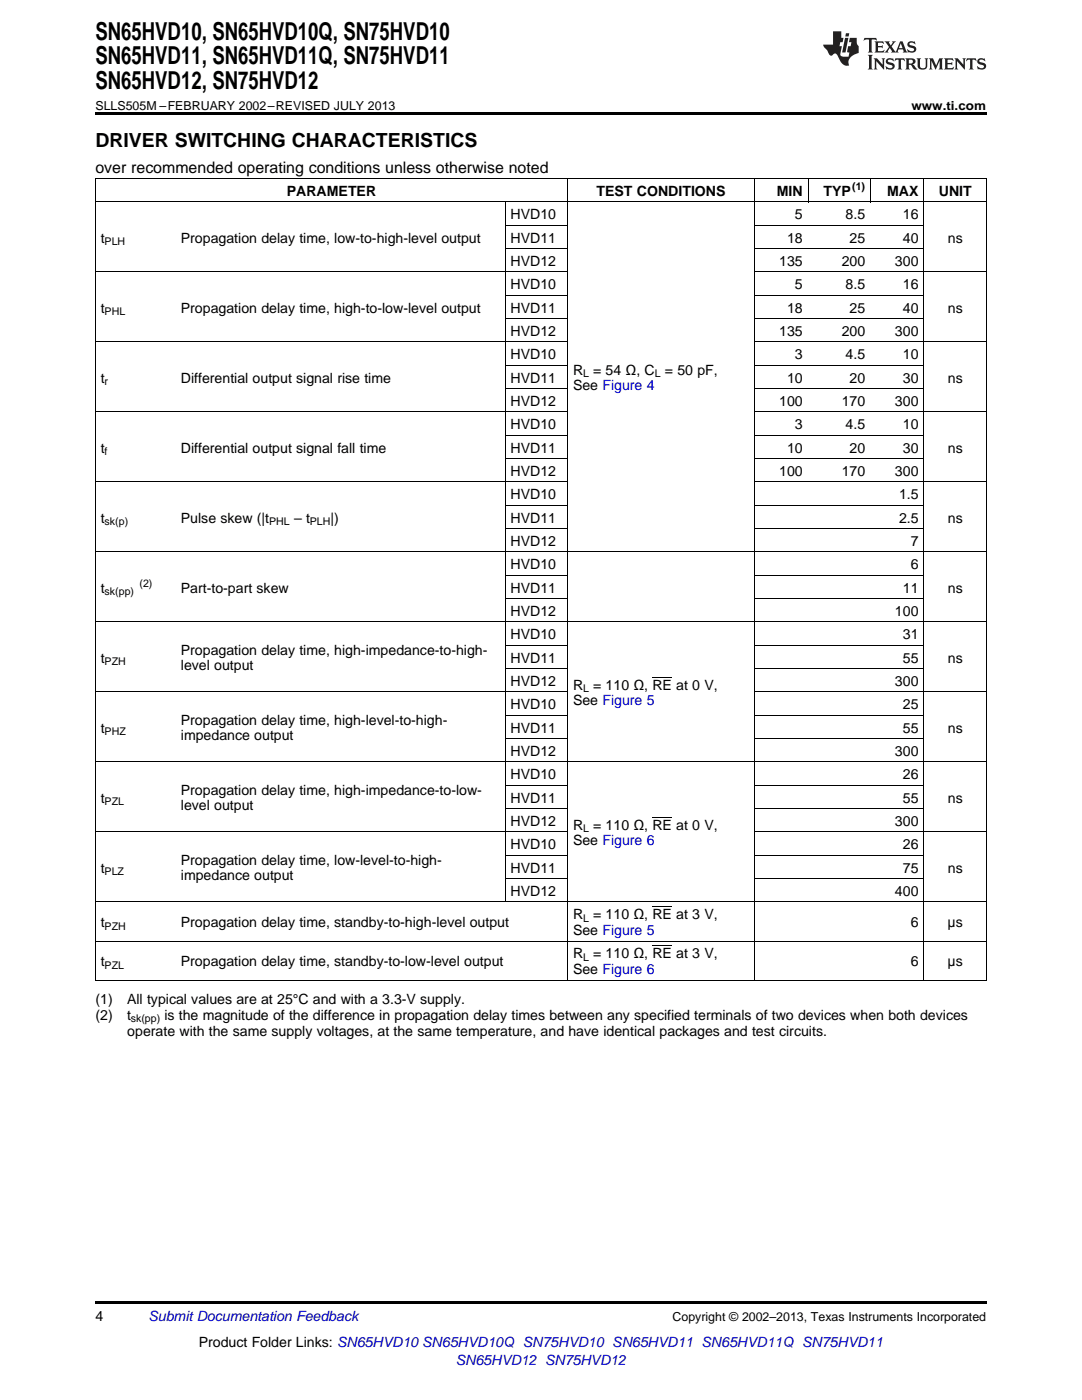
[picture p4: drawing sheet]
<svg xmlns="http://www.w3.org/2000/svg" width="216mm" height="279mm" viewBox="0 0 216 279" stroke-linecap="round" stroke-linejoin="round" font-family="sans-serif">
<defs><g id="words">
<g font-size="4.9">
<text x="19" y="7.9">SN65HVD10, SN65HVD10Q, SN75HVD10</text>
<text x="19" y="12.8">SN65HVD11, SN65HVD11Q, SN75HVD11</text>
<text x="19" y="17.8">SN65HVD12, SN75HVD12</text>
</g>
<text font-size="3.9" x="19" y="29.3">DRIVER SWITCHING CHARACTERISTICS</text>
<text font-size="3.2" x="19" y="34.4">over recommended operating conditions unless otherwise noted</text>
<g font-size="2.8">
<text x="57.2" y="39.1">PARAMETER</text>
<text x="119" y="39.1">TEST CONDITIONS</text>
<text x="155" y="39.1">MIN</text>
<text x="164.3" y="39.1">TYP</text>
<text x="177" y="39.1">MAX</text>
<text x="187.3" y="39.1">UNIT</text>
<text x="101.9" y="43.7">HVD10</text>
<text x="158.6" y="43.7">5</text>
<text x="168.7" y="43.7">8.5</text>
<text x="180.2" y="43.7">16</text>
<text x="20.1" y="48.4">t</text>
<text x="36.1" y="48.4">Propagation delay time, low-to-high-level output</text>
<text x="101.9" y="48.4">HVD11</text>
<text x="101.9" y="53.1">HVD12</text>
<text x="155.5" y="53.1">135</text>
<text x="157.1" y="48.4">18</text>
<text x="168" y="53.1">200</text>
<text x="169.5" y="48.4">25</text>
<text x="178.6" y="53.1">300</text>
<text x="180.2" y="48.4">40</text>
<text x="189.1" y="48.4">ns</text>
<text x="101.9" y="57.7">HVD10</text>
<text x="158.6" y="57.7">5</text>
<text x="168.7" y="57.7">8.5</text>
<text x="180.2" y="57.7">16</text>
<text x="20.1" y="62.4">t</text>
<text x="36.1" y="62.4">Propagation delay time, high-to-low-level output</text>
<text x="101.9" y="62.4">HVD11</text>
<text x="157.1" y="62.4">18</text>
<text x="169.5" y="62.4">25</text>
<text x="180.2" y="62.4">40</text>
<text x="189.1" y="62.4">ns</text>
<text x="101.9" y="67">HVD12</text>
<text x="101.9" y="71.7">HVD10</text>
<text x="155.5" y="67">135</text>
<text x="158.6" y="71.7">3</text>
<text x="168" y="67">200</text>
<text x="168.7" y="71.7">4.5</text>
<text x="178.6" y="67">300</text>
<text x="180.2" y="71.7">10</text>
<text x="20.1" y="76.3">t</text>
<text x="36.1" y="76.3">Differential output signal rise time</text>
<text x="101.9" y="76.3">HVD11</text>
<text x="114.3" y="74.8">R</text>
<text x="114.3" y="77.9">See Figure 4</text>
<text x="118.4" y="74.8">= 54 Ω, C</text>
<text x="132.7" y="74.8">= 50 pF,</text>
<text x="157.1" y="76.3">10</text>
<text x="169.5" y="76.3">20</text>
<text x="180.2" y="76.3">30</text>
<text x="189.1" y="76.3">ns</text>
<text x="101.9" y="81">HVD12</text>
<text x="155.5" y="81">100</text>
<text x="168" y="81">170</text>
<text x="178.6" y="81">300</text>
<text x="101.9" y="85.7">HVD10</text>
<text x="158.6" y="85.7">3</text>
<text x="168.7" y="85.7">4.5</text>
<text x="180.2" y="85.7">10</text>
<text x="20.1" y="90.3">t</text>
<text x="36.1" y="90.3">Differential output signal fall time</text>
<text x="101.9" y="90.3">HVD11</text>
<text x="101.9" y="95">HVD12</text>
<text x="155.5" y="95">100</text>
<text x="157.1" y="90.3">10</text>
<text x="168" y="95">170</text>
<text x="169.5" y="90.3">20</text>
<text x="178.6" y="95">300</text>
<text x="180.2" y="90.3">30</text>
<text x="189.1" y="90.3">ns</text>
<text x="101.9" y="99.6">HVD10</text>
<text x="179.4" y="99.6">1.5</text>
<text x="20.1" y="104.3">t</text>
<text x="36.1" y="104.3">Pulse skew (|t</text>
<text x="58.7" y="104.3">– t</text>
<text x="66" y="104.3">|)</text>
<text x="101.9" y="104.3">HVD11</text>
<text x="179.4" y="104.3">2.5</text>
<text x="189.1" y="104.3">ns</text>
<text x="101.9" y="108.9">HVD12</text>
<text x="101.9" y="113.6">HVD10</text>
<text x="181.7" y="108.9">7</text>
<text x="181.7" y="113.6">6</text>
<text x="20.1" y="118.3">t</text>
<text x="36.1" y="118.3">Part-to-part skew</text>
<text x="101.9" y="118.3">HVD11</text>
<text x="180.2" y="118.3">11</text>
<text x="189.1" y="118.3">ns</text>
<text x="101.9" y="122.9">HVD12</text>
<text x="178.6" y="122.9">100</text>
<text x="36.1" y="130.6">Propagation delay time, high-impedance-to-high-</text>
<text x="101.9" y="127.6">HVD10</text>
<text x="180.2" y="127.6">31</text>
<text x="20.1" y="132.2">t</text>
<text x="36.1" y="133.8">level output</text>
<text x="101.9" y="132.2">HVD11</text>
<text x="101.9" y="136.9">HVD12</text>
<text x="114.3" y="137.6">R</text>
<text x="118.4" y="137.6">= 110 Ω, RE at 0 V,</text>
<text x="178.6" y="136.9">300</text>
<text x="180.2" y="132.2">55</text>
<text x="189.1" y="132.2">ns</text>
<text x="101.9" y="141.5">HVD10</text>
<text x="114.3" y="140.8">See Figure 5</text>
<text x="180.2" y="141.5">25</text>
<text x="20.1" y="146.2">t</text>
<text x="36.1" y="144.6">Propagation delay time, high-level-to-high-</text>
<text x="36.1" y="147.8">impedance output</text>
<text x="101.9" y="146.2">HVD11</text>
<text x="180.2" y="146.2">55</text>
<text x="189.1" y="146.2">ns</text>
<text x="101.9" y="150.8">HVD12</text>
<text x="101.9" y="155.5">HVD10</text>
<text x="178.6" y="150.8">300</text>
<text x="180.2" y="155.5">26</text>
<text x="20.1" y="160.2">t</text>
<text x="36.1" y="158.6">Propagation delay time, high-impedance-to-low-</text>
<text x="36.1" y="161.7">level output</text>
<text x="101.9" y="160.2">HVD11</text>
<text x="180.2" y="160.2">55</text>
<text x="189.1" y="160.2">ns</text>
<text x="101.9" y="164.8">HVD12</text>
<text x="114.3" y="165.6">R</text>
<text x="118.4" y="165.6">= 110 Ω, RE at 0 V,</text>
<text x="178.6" y="164.8">300</text>
<text x="36.1" y="172.5">Propagation delay time, low-level-to-high-</text>
<text x="101.9" y="169.5">HVD10</text>
<text x="114.3" y="168.7">See Figure 6</text>
<text x="180.2" y="169.5">26</text>
<text x="20.1" y="174.1">t</text>
<text x="36.1" y="175.7">impedance output</text>
<text x="101.9" y="174.1">HVD11</text>
<text x="101.9" y="178.8">HVD12</text>
<text x="178.6" y="178.8">400</text>
<text x="180.2" y="174.1">75</text>
<text x="189.1" y="174.1">ns</text>
<text x="20.1" y="185">t</text>
<text x="36.1" y="185">Propagation delay time, standby-to-high-level output</text>
<text x="114.3" y="183.4">R</text>
<text x="118.4" y="183.4">= 110 Ω, RE at 3 V,</text>
<text x="181.7" y="185">6</text>
<text x="189.1" y="185">μs</text>
<text x="114.3" y="186.6">See Figure 5</text>
<text x="114.3" y="191.3">R</text>
<text x="118.4" y="191.3">= 110 Ω, RE at 3 V,</text>
<text x="20.1" y="192.9">t</text>
<text x="36.1" y="192.9">Propagation delay time, standby-to-low-level output</text>
<text x="114.3" y="194.5">See Figure 6</text>
<text x="181.7" y="192.9">6</text>
<text x="189.1" y="192.9">μs</text>
<text x="19" y="200.3">(1)</text>
<text x="19" y="203.5">(2)</text>
<text x="25.4" y="200.3">All typical values are at 25°C and with a 3.3-V supply.</text>
<text x="25.4" y="203.5">t</text>
<text x="32.8" y="203.5">is the magnitude of the difference in propagation delay times between any specified terminals of two devices when both devices</text>
<text x="25.4" y="206.7">operate with the same supply voltages, at the same temperature, and have identical packages and test circuits.</text>
<text x="19" y="263.6">4</text>
<text x="39.7" y="268.9">Product Folder Links: SN65HVD10 SN65HVD10Q SN75HVD10 SN65HVD11 SN65HVD11Q SN75HVD11</text>
</g>
<g font-size="2.8" fill="#0000c8">
<text x="29.6" y="263.6">Submit Documentation Feedback</text>
<text x="90.9" y="272.4">SN65HVD12 SN75HVD12</text>
</g>
<g font-size="2.5">
<text x="19" y="21.9">SLLS505M –FEBRUARY 2002–REVISED JULY 2013</text>
<text x="181.9" y="21.9">www.ti.com</text>
<text x="134.2" y="263.6">Copyright © 2002–2013, Texas Instruments Incorporated</text>
</g>
<g font-size="2.1">
<text x="170.1" y="38">(1)</text>
<text x="20.9" y="49">PLH</text>
<text x="20.9" y="62.9">PHL</text>
<text x="20.9" y="76.9">r</text>
<text x="116.3" y="75.3">L</text>
<text x="130.7" y="75.3">L</text>
<text x="20.9" y="90.9">f</text>
<text x="20.9" y="104.8">sk(p)</text>
<text x="53.7" y="104.8">PHL</text>
<text x="61.8" y="104.8">PLH</text>
<text x="20.9" y="118.8">sk(pp)</text>
<text x="27.8" y="117.1">(2)</text>
<text x="20.9" y="132.8">PZH</text>
<text x="116.3" y="138.2">L</text>
<text x="20.9" y="146.8">PHZ</text>
<text x="20.9" y="160.7">PZL</text>
<text x="116.3" y="166.1">L</text>
<text x="20.9" y="174.7">PLZ</text>
<text x="20.9" y="185.6">PZH</text>
<text x="116.3" y="184">L</text>
<text x="116.3" y="191.8">L</text>
<text x="20.9" y="193.4">PZL</text>
<text x="26.1" y="204">sk(pp)</text>
</g>
</g></defs>
<path d="M19 22.5h177.8v.5h-177.8zM19 259.7h177.8v.5h-177.8z" fill="#000"/>
<g fill="none" stroke="#000" stroke-width=".2">
<path d="M19 35.6h177.8M19.1 35.7v160M113.2 35.7v160M150.5 35.7v160M161.2 35.7v4.7M173.7 35.7v4.7M184.3 35.7v160M196.8 35.7v160M19 54.3h94.2M19 40.3h177.8M100.8 40.4v139.7M100.8 58.9h12.4"/>
<path d="M100.8 49.6h12.4M100.8 45h12.4M150.6 58.9h33.8M150.6 54.3h46.2M150.6 49.6h33.8M150.6 45h33.8M19 68.2h94.2M100.8 77.6h12.4M100.8 72.9h12.4M100.8 63.6h12.4M150.6 77.6h33.8M150.6 72.9h33.8"/>
<path d="M150.6 68.2h46.2M150.6 63.6h33.8M19 96.2h94.2M19 82.2h94.2M100.8 91.5h12.4M100.8 86.9h12.4M150.6 96.2h46.2M150.6 91.5h33.8M150.6 86.9h33.8M150.6 82.2h46.2M19 110.2h177.8M100.8 119.5h12.4"/>
<path d="M100.8 114.8h12.4M100.8 105.5h12.4M100.8 100.8h12.4M150.6 119.5h33.8M150.6 114.8h33.8M150.6 105.5h33.8M150.6 100.8h33.8M19 138.1h94.2M19 124.1h177.8M100.8 133.4h12.4M100.8 128.8h12.4M150.6 138.1h46.2"/>
<path d="M150.6 133.4h33.8M150.6 128.8h33.8M19 152.1h177.8M100.8 156.7h12.4M100.8 147.4h12.4M100.8 142.8h12.4M150.6 156.7h33.8M150.6 147.4h33.8M150.6 142.8h33.8M19 166h94.2M100.8 175.3h12.4M100.8 170.7h12.4"/>
<path d="M100.8 161.4h12.4M150.6 175.3h33.8M150.6 170.7h33.8M150.6 166h46.2M150.6 161.4h33.8M19 195.7h177.8M19 187.8h177.8M19 180h177.8"/>
</g>
<g fill="#231f20">
<path d="M172.5 7.6l-.1 .5 .4-.2h.6v.1v2.1l-.2 .4h.9l-.2-.4v-2.1l.1-.1h.5l.5 .2-.2-.5zM174.5 8.3l.2 .3v1.5l-.2 .4h1.8l.2-.6a1.04 1.04 0 0 1-1.3 .2v-.7h.6l.3 .2v-.6l-.3 .2h-.6v-.6l.8-.1 .4 .3-.2-.5zM176.5 8.3l.9 1.1-.9 1.1h.8l-.2-.2 .4-.7 .5 .7-.2 .2h1.5l-.2-.2 .2-.4h.9l.1 .4-.2 .2h1l-.3-.3-.7-1.9h-.5l-.9 2-.8-1 .9-1h-.8l.1 .3-.4 .5-.3-.6 .1-.2zM179.7 8.6l.4 1h-.7zM181.3 8.4a.63 .63 0 0 0-.2 .7 .63 .63 0 0 0 .6 .4l.6 .2 .1 .2a.75 .75 0 0 1-.7 .4 .75 .75 0 0 1-.6-.5l.1 .7 .1-.1a1.11 1.11 0 0 0 1.5-.6 1.13 1.13 0 0 0-1.2-.8l-.1-.4a1.04 1.04 0 0 1 1.2 .2l-.2-.5-.2 .1-.4-.2zM173.2 10.9l.2 .4v2.2l-.2 .4h1l-.3-.4v-2.2l.3-.4zM174.3 11.6l.3 .4v1.5l-.3 .4h.8l-.2-.4v-1.3l1.5 1.7v-1.9l.2-.4h-.7l.2 .4v.9l-1.1-1.3zM177 11.8a.62 .62 0 0 0-.2 .7 .62 .62 0 0 0 .6 .4l.6 .1 .1 .3a.76 .76 0 0 1-.7 .3 .76 .76 0 0 1-.7-.4l.2 .7 .1-.1a1.11 1.11 0 0 0 1.5-.6 1.13 1.13 0 0 0-1.2-.8l-.1-.4a1.04 1.04 0 0 1 1.2 .2l-.2-.6-.2 .1-.5-.1zM178.7 11.6l-.2 .6a.61 .61 0 0 1 .8-.3v1.6l-.2 .4h.9l-.2-.4v-1.6a.63 .63 0 0 1 .7 .3l-.1-.6zM180.6 11.6l.3 .4v1.5l-.3 .4h1l-.2-.2-.1-.8 .6 .2a.76 .76 0 0 0 1.2 .7l-1-1a.58 .58 0 0 0 .6-.5 .58 .58 0 0 0-.5-.6zM181.4 11.9h.1a.45 .45 0 0 1 .5 .1 .45 .45 0 0 1 .1 .5l-.8 .2zM182.9 11.6l.2 .2a2.17 2.17 0 0 0 .3 1.9 .99 .99 0 0 0 1.6-.6v-1.1l.2-.4h-.7l.2 .2a1.92 1.92 0 0 1-.2 1.8 .6 .6 0 0 1-.9-.5v-1.1l.2-.4zM185.4 11.6l.2 .4v1.5l-.2 .4h.7l-.2-.4v-1.4l.8 1.8 .8-1.8v1.4l-.2 .4h.9l-.2-.4v-1.5l.2-.4h-.8l-.6 1.5-.6-1.5zM188.4 11.6l.2 .4v1.5l-.2 .4h1.8l.1-.6a1.04 1.04 0 0 1-1.2 .1v-.6h.5l.4 .2v-.6l-.4 .2h-.5v-.7h.8l.3 .3-.1-.6zM190.5 11.6l.2 .4v1.5l-.2 .4h.7l-.2-.4v-1.3l1.5 1.7v-1.9l.2-.4h-.7l.2 .4v.9l-1.1-1.3zM192.9 11.6l-.1 .6a.61 .61 0 0 1 .7-.3l.1 1.6-.3 .4h1l-.3-.4 .1-1.6a.63 .63 0 0 1 .7 .3l-.1-.6zM195.2 11.8a.62 .62 0 0 0-.2 .7 .62 .62 0 0 0 .6 .4l.6 .1 .1 .3a.76 .76 0 0 1-.7 .3 .76 .76 0 0 1-.6-.4l.1 .7 .1-.1a1.11 1.11 0 0 0 1.6-.6 1.13 1.13 0 0 0-1.3-.8l-.1-.4a1.04 1.04 0 0 1 1.2 .2l-.1-.6-.2 .1-.5-.1z"/>
<path d="M166.2 6.3v2.6h-1.9v.4l.8 .9a.91 .91 0 0 0 1 .8 .56 .56 0 0 1 .5-.3 .56 .56 0 0 1 .5 .3l.4 .8a1.53 1.53 0 0 0 1.9 1.2 1.54 1.54 0 0 1 1-2.1l.9-.3v-1.4a1.52 1.52 0 0 1-.4-1.6h-1.3l-.2 .8h.5l-.2 .8h-.5l-.1 1v.2l.4 .1-.2 .8a1.93 1.93 0 0 1-1.6-.3l.3-1.8h-.5l.2-.8h.4l.2-.8h-.4v-1.3zM168.6 7.6l-.6 2.9h.7l.6-2.9zM168.8 6.6l-.1 .7h.6l.2-.7z"/>
</g>
<path d="M130.2 135.1h3.9M130.2 163.1h3.9M130.2 188.8h3.9M130.2 181h3.9" fill="none" stroke="#000" stroke-width=".2"/>
<use href="#words"/>
</svg>
